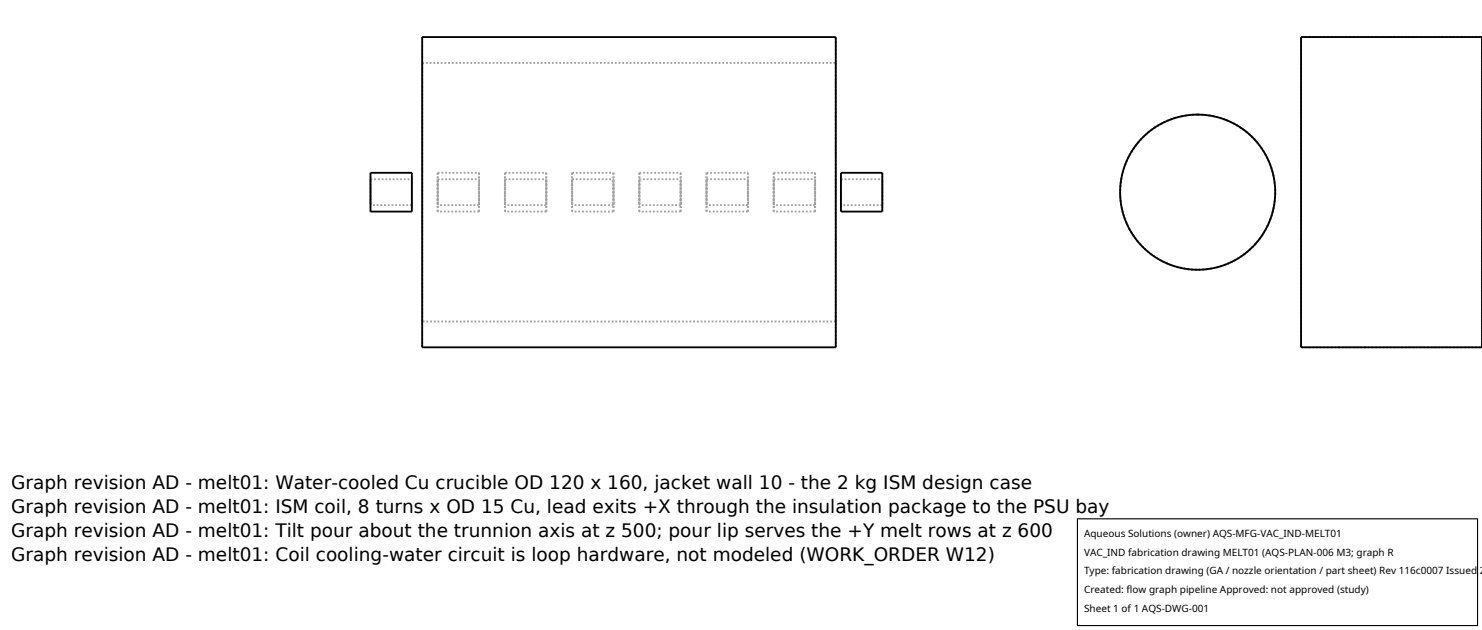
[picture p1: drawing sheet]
<svg xmlns="http://www.w3.org/2000/svg" width="212mm" height="90mm" viewBox="0 0 212 90" stroke-linecap="round" stroke-linejoin="round" font-family="sans-serif">
<defs><g id="words">
<g font-size="2.6">
<text x="1.6" y="69.8">Graph revision AD - melt01: Water-cooled Cu crucible OD 120 x 160, jacket wall 10 - the 2 kg ISM design case</text>
<text x="1.6" y="73.3">Graph revision AD - melt01: ISM coil, 8 turns x OD 15 Cu, lead exits +X through the insulation package to the PSU bay</text>
<text x="1.6" y="76.7">Graph revision AD - melt01: Tilt pour about the trunnion axis at z 500; pour lip serves the +Y melt rows at z 600</text>
<text x="1.6" y="80.2">Graph revision AD - melt01: Coil cooling-water circuit is loop hardware, not modeled (WORK_ORDER W12)</text>
</g>
<g font-size="1.4">
<text x="154.8" y="76.6">Aqueous Solutions (owner) AQS-MFG-VAC_IND-MELT01</text>
<text x="154.8" y="79.3">VAC_IND fabrication drawing MELT01 (AQS-PLAN-006 M3; graph R</text>
<text x="154.8" y="82">Type: fabrication drawing (GA / nozzle orientation / part sheet) Rev 116c0007 Issued 2</text>
<text x="154.8" y="84.7">Created: flow graph pipeline Approved: not approved (study)</text>
<text x="154.8" y="87.4">Sheet 1 of 1 AQS-DWG-001</text>
</g>
</g></defs>
<g fill="none" stroke="#a0a0a0" stroke-width=".26" stroke-dasharray=".3 .3" stroke-linecap="butt">
<path d="M60.3 9h59.1M60.3 9v36.9M119.4 9v36.9M171.1 16.4l-2 .1-2.1 .6-1.8 .9-1.7 1.3a11.1 11.1 0 0 0 1.8 17.6 11.1 11.1 0 0 0 16.4-6.5 11.1 11.1 0 0 0-10.6-14M185.8 5.3h25.9M52.9 30.2v-5.5M52.9 25.6h5.9M52.9 25.6v3.7M52.9 29.3v-3.7M58.8 30.2v-5.5M58.8 25.6v3.7M58.8 29.3v-3.7"/>
<path d="M58.8 29.3h-5.9M62.5 24.7h5.9M62.5 24.7v5.5M62.5 30.2v-5.5M62.5 25.6h5.9M62.5 25.6v3.7M62.5 29.3v-3.7M68.4 24.7v5.5M68.4 30.2v-5.5M68.4 25.6v3.7M68.4 29.3v-3.7M68.4 30.2h-5.9"/>
<path d="M68.4 29.3h-5.9M72.1 24.7h5.9M72.1 24.7v5.5M72.1 30.2v-5.5M72.1 25.6h5.9M72.1 25.6v3.7M72.1 29.3v-3.7M78 24.7v5.5M78 30.2v-5.5M78 25.6v3.7M78 29.3v-3.7M78 30.2h-5.9"/>
<path d="M78 29.3h-5.9M81.7 24.7h5.9M81.7 24.7v5.5M81.7 30.2v-5.5M81.7 25.6h5.9M81.7 25.6v3.7M81.7 29.3v-3.7M87.6 24.7v5.5M87.6 30.2v-5.5M87.6 25.6v3.7M87.6 29.3v-3.7M87.6 30.2h-5.9"/>
<path d="M87.6 29.3h-5.9M91.3 24.7h5.9M91.3 24.7v5.5M91.3 30.2v-5.5M91.3 25.6h5.9M91.3 25.6v3.7M91.3 29.3v-3.7M97.2 24.7v5.5M97.2 30.2v-5.5M97.2 25.6v3.7M97.2 29.3v-3.7M97.2 30.2h-5.9"/>
<path d="M97.2 29.3h-5.9M100.9 24.7h5.9M100.9 24.7v5.5M100.9 30.2v-5.5M100.9 25.6h5.9M100.9 25.6v3.7M100.9 29.3v-3.7M106.8 24.7v5.5M106.8 30.2v-5.5M106.8 25.6v3.7M106.8 29.3v-3.7M106.8 30.2h-5.9"/>
<path d="M106.8 29.3h-5.9M110.5 24.7h5.9M110.5 24.7v5.5M110.5 30.2v-5.5M110.5 25.6h5.9M110.5 25.6v3.7M110.5 29.3v-3.7M116.4 24.7v5.5M116.4 30.2v-5.5M116.4 25.6v3.7M116.4 29.3v-3.7M116.4 30.2h-5.9"/>
<path d="M116.4 29.3h-5.9M120.1 30.2v-5.5M120.1 25.6h5.9M120.1 25.6v3.7M120.1 29.3v-3.7M126 30.2v-5.5M126 25.6v3.7M126 29.3v-3.7M126 29.3h-5.9M60.3 49.6v-44.3M60.3 45.9v-36.9M119.4 49.6v-44.3"/>
<path d="M119.4 45.9v-36.9M119.4 45.9h-59.1M185.8 49.6h25.9M185.8 49.6v-44.3M211.7 49.6v-44.3"/>
</g>
<g fill="none" stroke="#000" stroke-width=".26">
<path d="M60.3 5.3h59.1v44.3h-59.1zM185.8 5.3h25.9v44.3h-25.9zM52.9 24.7h5.9v5.5h-5.9zM120.1 24.7h5.9v5.5h-5.9z"/>
<circle cx="171.1" cy="27.4" r="11.1"/>
</g>
<path d="M153.9 74.1h57.1v15.2h-57.1z" fill="#fff" stroke="#000" stroke-width=".16"/>
<use href="#words"/>
</svg>
